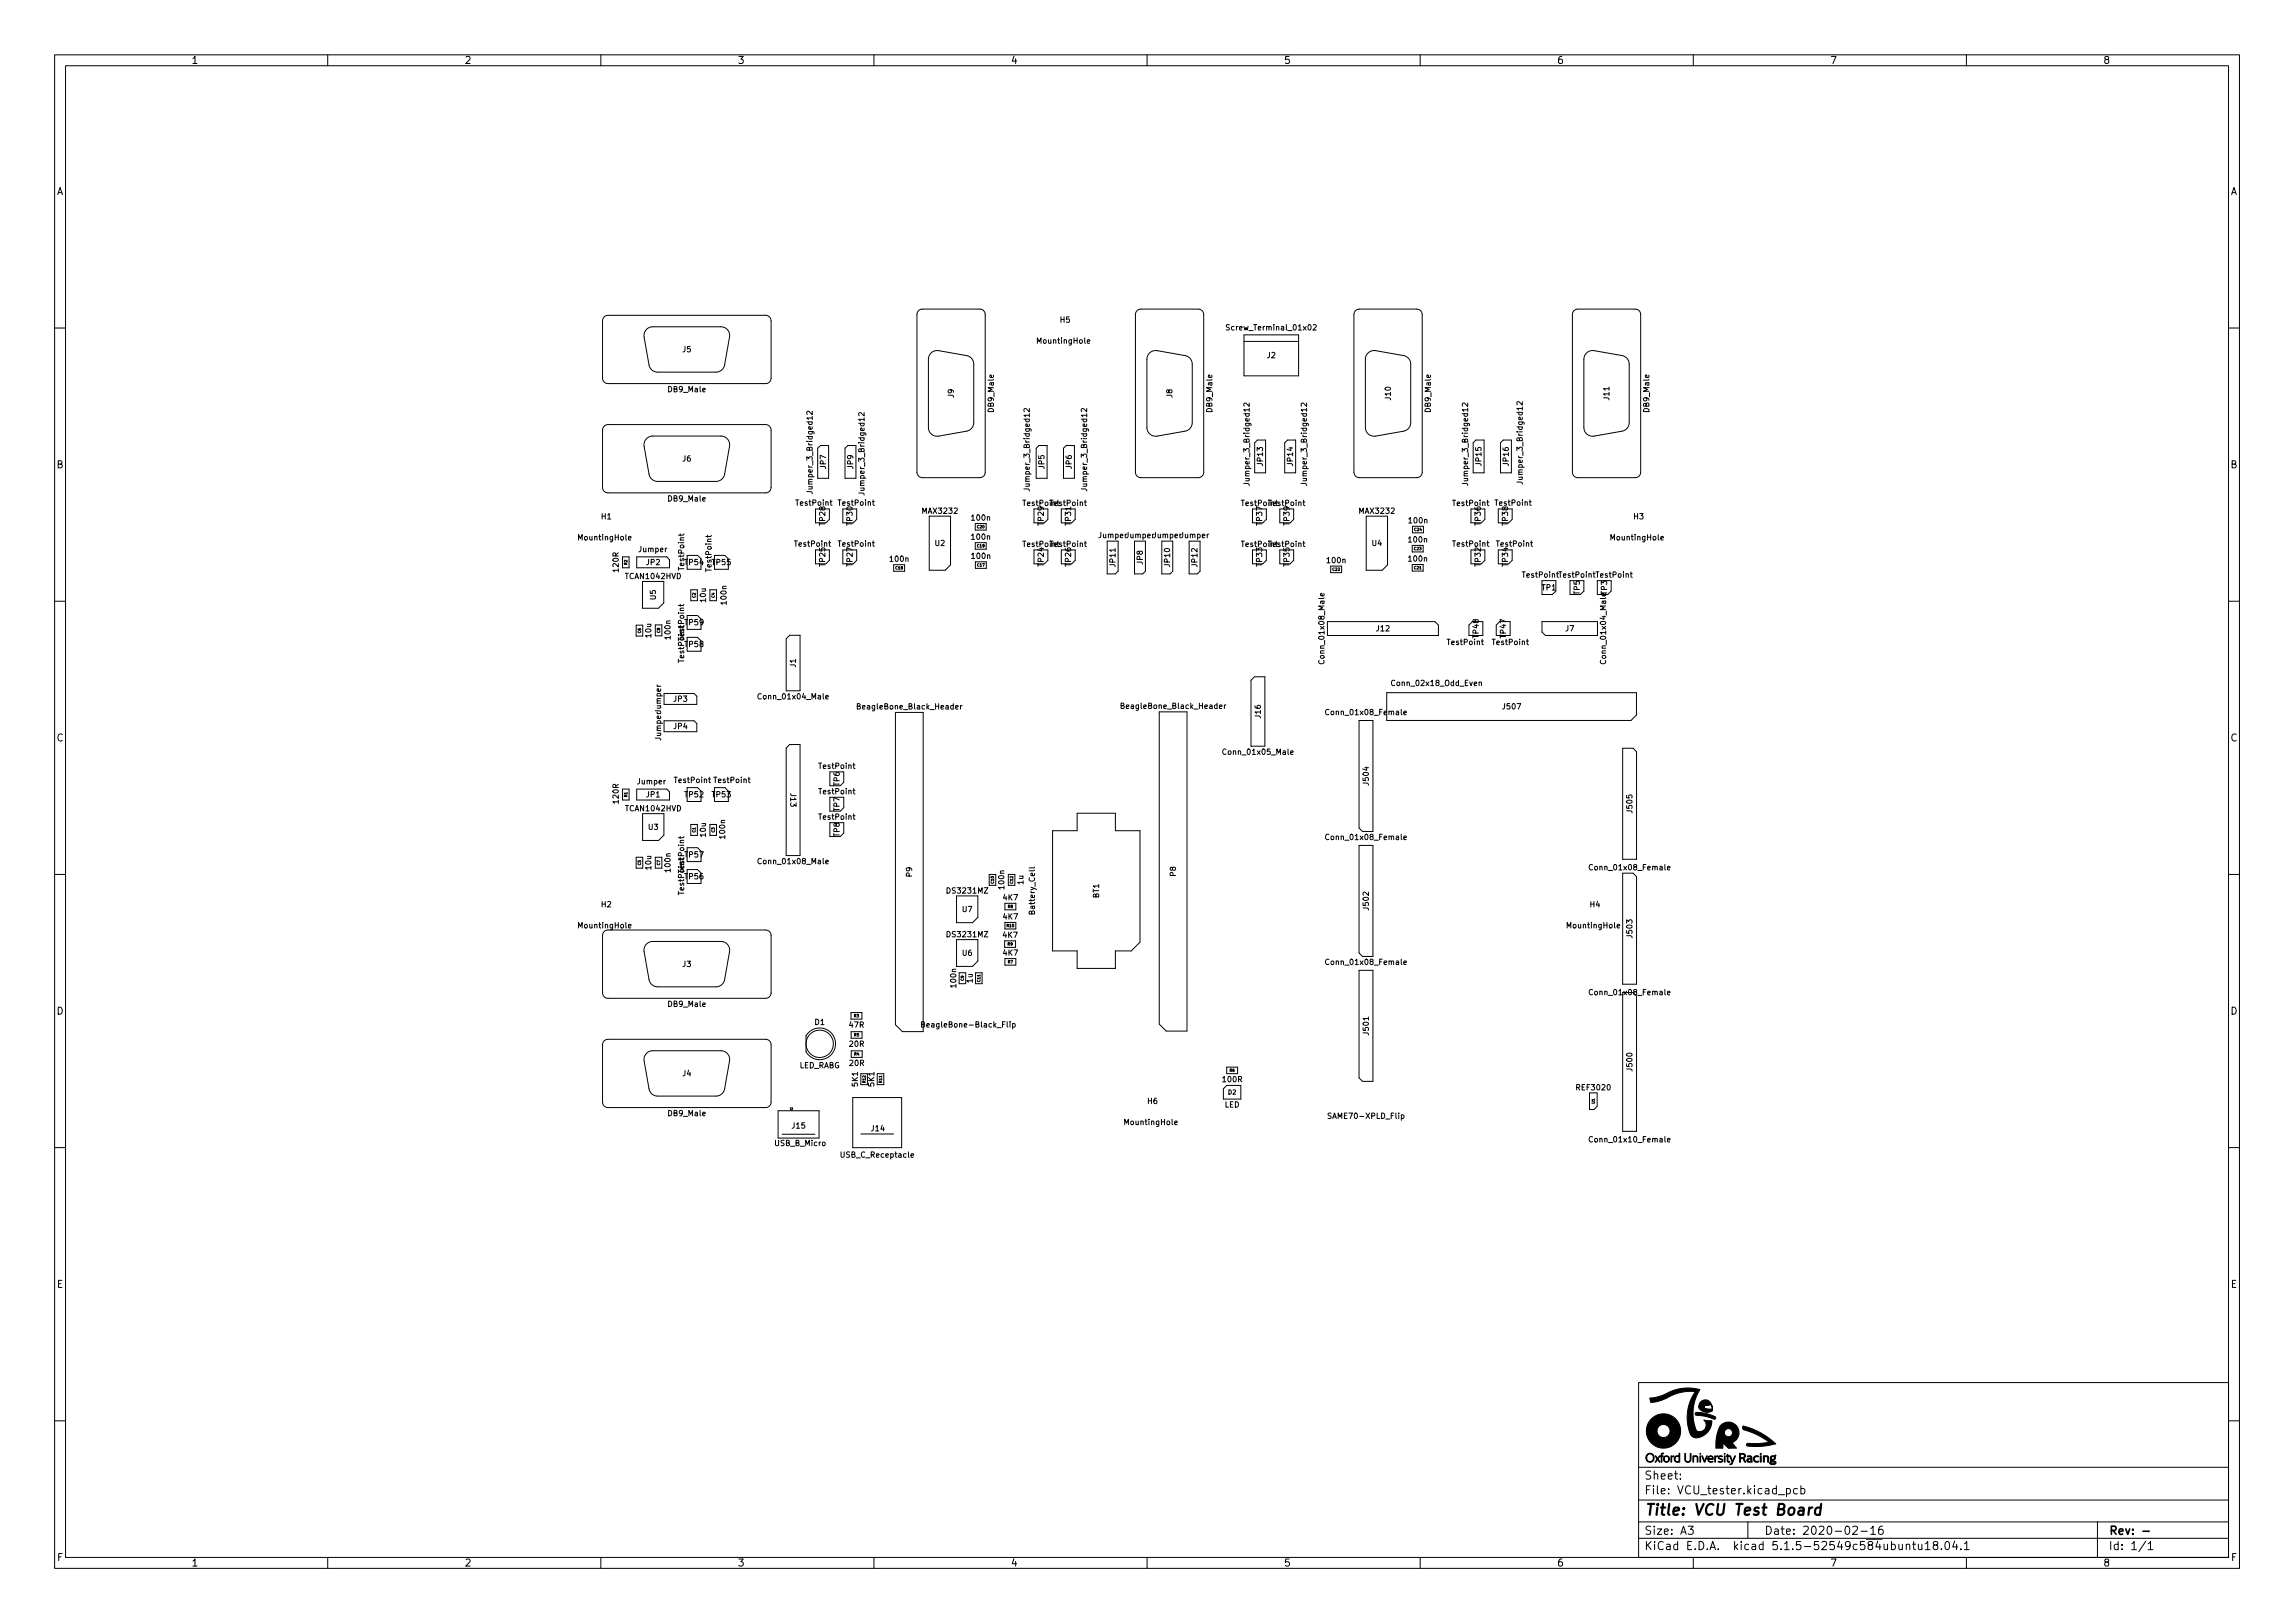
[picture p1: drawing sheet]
<svg xmlns="http://www.w3.org/2000/svg" width="420mm" height="297mm" viewBox="0 0 420 297" stroke-linecap="round" stroke-linejoin="round" font-family="sans-serif">
<defs><g id="words">
<text font-size="2.8" x="301" y="277.3">Title: VCU Test Board</text>
<g font-size="2.1">
<text x="301" y="273.5">File: VCU_tester.kicad_pcb</text>
<text x="301" y="270.8">Sheet:</text>
<text x="301" y="280.9">Size: A3</text>
<text x="323" y="280.9">Date: 2020-02-16</text>
<text x="386" y="280.9">Rev: -</text>
<text x="301" y="283.7">KiCad E.D.A. kicad 5.1.5-52549c584ubuntu18.04.1</text>
<text x="386" y="283.7">Id: 1/1</text>
</g>
<g font-size="1.8">
<text x="35" y="11.7">1</text>
<text x="85" y="11.7">2</text>
<text x="135" y="11.7">3</text>
<text x="185" y="11.7">4</text>
<text x="235" y="11.7">5</text>
<text x="285" y="11.7">6</text>
<text x="335" y="11.7">7</text>
<text x="385" y="11.7">8</text>
<text x="10.3" y="35.7">A</text>
<text x="408.3" y="35.7">A</text>
<text x="10.3" y="85.7">B</text>
<text x="408.3" y="85.7">B</text>
<text x="10.3" y="135.7">C</text>
<text x="408.3" y="135.7">C</text>
<text x="10.3" y="185.7">D</text>
<text x="408.3" y="185.7">D</text>
<text x="10.4" y="235.7">E</text>
<text x="408.4" y="235.7">E</text>
<text x="10.4" y="285.7">F</text>
<text x="35" y="286.7">1</text>
<text x="85" y="286.7">2</text>
<text x="135" y="286.7">3</text>
<text x="185" y="286.7">4</text>
<text x="235" y="286.7">5</text>
<text x="285" y="286.7">6</text>
<text x="335" y="286.7">7</text>
<text x="385" y="286.7">8</text>
<text x="408.4" y="285.7">F</text>
</g>
<g font-size="1.4">
<text x="194.1" y="59">H5</text>
<text x="125" y="64.5">J5</text>
<text x="190.1" y="62.9">MountingHole</text>
<text x="225.1" y="60.5">Screw_Terminal_01x02</text>
<text x="232" y="65.5">J2</text>
<text x="122.4" y="71.8">DB9_Male</text>
<text x="174.6" y="72.8" transform="rotate(-90 174.6 72.8)">J9</text>
<text x="181.9" y="75.3" transform="rotate(-90 181.9 75.3)">DB9_Male</text>
<text x="214.6" y="72.8" transform="rotate(-90 214.6 72.8)">J8</text>
<text x="221.9" y="75.3" transform="rotate(-90 221.9 75.3)">DB9_Male</text>
<text x="254.6" y="73.2" transform="rotate(-90 254.6 73.2)">J10</text>
<text x="261.9" y="75.3" transform="rotate(-90 261.9 75.3)">DB9_Male</text>
<text x="294.6" y="73.2" transform="rotate(-90 294.6 73.2)">J11</text>
<text x="301.9" y="75.3" transform="rotate(-90 301.9 75.3)">DB9_Male</text>
<text x="125" y="84.5">J6</text>
<text x="148.8" y="89.9" transform="rotate(-90 148.8 89.9)">Jumper_3_Bridged12</text>
<text x="151.2" y="85.8" transform="rotate(-90 151.2 85.8)">JP7</text>
<text x="156.2" y="85.8" transform="rotate(-90 156.2 85.8)">JP9</text>
<text x="188.5" y="89.4" transform="rotate(-90 188.5 89.4)">Jumper_3_Bridged12</text>
<text x="191.2" y="85.8" transform="rotate(-90 191.2 85.8)">JP5</text>
<text x="196.2" y="85.8" transform="rotate(-90 196.2 85.8)">JP6</text>
<text x="199" y="89.4" transform="rotate(-90 199 89.4)">Jumper_3_Bridged12</text>
<text x="228.8" y="88.4" transform="rotate(-90 228.8 88.4)">Jumper_3_Bridged12</text>
<text x="231.2" y="85.2" transform="rotate(-90 231.2 85.2)">JP13</text>
<text x="236.7" y="85.2" transform="rotate(-90 236.7 85.2)">JP14</text>
<text x="239.2" y="88.4" transform="rotate(-90 239.2 88.4)">Jumper_3_Bridged12</text>
<text x="268.7" y="88.4" transform="rotate(-90 268.7 88.4)">Jumper_3_Bridged12</text>
<text x="271.2" y="85.2" transform="rotate(-90 271.2 85.2)">JP15</text>
<text x="276.2" y="85.2" transform="rotate(-90 276.2 85.2)">JP16</text>
<text x="278.7" y="88.1" transform="rotate(-90 278.7 88.1)">Jumper_3_Bridged12</text>
<text x="110.1" y="95">H1</text>
<text x="122.4" y="91.8">DB9_Male</text>
<text x="145.8" y="92.5">TestPoint</text>
<text x="153.6" y="92.5">TestPoint</text>
<text x="158.2" y="90.1" transform="rotate(-90 158.2 90.1)">Jumper_3_Bridged12</text>
<text x="169" y="94">MAX3232</text>
<text x="178" y="95.3">100n</text>
<text x="187.4" y="92.6">TestPoint</text>
<text x="192.4" y="92.6">TestPoint</text>
<text x="227.4" y="92.6">TestPoint</text>
<text x="232.4" y="92.6">TestPoint</text>
<text x="249" y="94">MAX3232</text>
<text x="258" y="95.8">100n</text>
<text x="266.1" y="92.6">TestPoint</text>
<text x="273.8" y="92.5">TestPoint</text>
<text x="299.1" y="95">H3</text>
<text x="106.1" y="98.9">MountingHole</text>
<text x="117" y="101">Jumper</text>
<text x="145.6" y="100">TestPoint</text>
<text x="151.1" y="96.1" transform="rotate(-90 151.1 96.1)">TP28</text>
<text x="153.6" y="100">TestPoint</text>
<text x="156.1" y="96.1" transform="rotate(-90 156.1 96.1)">TP30</text>
<text x="171.2" y="99.9">U2</text>
<text x="178" y="98.8">100n</text>
<text x="187.4" y="100.1">TestPoint</text>
<text x="191.1" y="96.1" transform="rotate(-90 191.1 96.1)">TP29</text>
<text x="192.4" y="100.1">TestPoint</text>
<text x="196.1" y="96.1" transform="rotate(-90 196.1 96.1)">TP31</text>
<text x="201.2" y="98.5">JumperJumperJumperJumper</text>
<text x="227.4" y="100.1">TestPoint</text>
<text x="231.1" y="96.1" transform="rotate(-90 231.1 96.1)">TP37</text>
<text x="232.4" y="100.1">TestPoint</text>
<text x="236.1" y="96.1" transform="rotate(-90 236.1 96.1)">TP39</text>
<text x="251.2" y="99.9">U4</text>
<text x="258" y="99.3">100n</text>
<text x="266.1" y="100">TestPoint</text>
<text x="271.1" y="96.1" transform="rotate(-90 271.1 96.1)">TP36</text>
<text x="274.1" y="100">TestPoint</text>
<text x="276.1" y="96.1" transform="rotate(-90 276.1 96.1)">TP38</text>
<text x="295.1" y="98.9">MountingHole</text>
<text x="113.2" y="104.6" transform="rotate(-90 113.2 104.6)">120R</text>
<text x="114.6" y="106">TCAN1042HVD</text>
<text x="118.3" y="103.4">JP2</text>
<text x="125.2" y="104.2" transform="rotate(-90 125.2 104.2)">TestPoint</text>
<text x="125.4" y="103.4">TP54</text>
<text x="130.2" y="104.5" transform="rotate(-90 130.2 104.5)">TestPoint</text>
<text x="130.4" y="103.4">TP55</text>
<text x="151.1" y="103.6" transform="rotate(-90 151.1 103.6)">TP25</text>
<text x="156.1" y="103.6" transform="rotate(-90 156.1 103.6)">TP27</text>
<text x="163" y="102.8">100n</text>
<text x="178" y="102.3">100n</text>
<text x="191.1" y="103.6" transform="rotate(-90 191.1 103.6)">TP24</text>
<text x="196.1" y="103.6" transform="rotate(-90 196.1 103.6)">TP26</text>
<text x="204.2" y="103.7" transform="rotate(-90 204.2 103.7)">JP11</text>
<text x="209.2" y="103.3" transform="rotate(-90 209.2 103.3)">JP8</text>
<text x="214.2" y="103.7" transform="rotate(-90 214.2 103.7)">JP10</text>
<text x="219.2" y="103.7" transform="rotate(-90 219.2 103.7)">JP12</text>
<text x="231.1" y="103.6" transform="rotate(-90 231.1 103.6)">TP33</text>
<text x="236.1" y="103.6" transform="rotate(-90 236.1 103.6)">TP35</text>
<text x="243" y="103.1">100n</text>
<text x="258" y="102.8">100n</text>
<text x="271.1" y="103.6" transform="rotate(-90 271.1 103.6)">TP32</text>
<text x="276.1" y="103.6" transform="rotate(-90 276.1 103.6)">TP34</text>
<text x="278.8" y="105.7">TestPoint TestPoint TestPoint</text>
<text x="120.1" y="109.7" transform="rotate(-90 120.1 109.7)">U5</text>
<text x="129.2" y="110.1" transform="rotate(-90 129.2 110.1)">10u</text>
<text x="133" y="110.5" transform="rotate(-90 133 110.5)">100n</text>
<text x="282.3" y="108">TP1</text>
<text x="289.2" y="108.8" transform="rotate(-90 289.2 108.8)">TP5</text>
<text x="119.2" y="116.6" transform="rotate(-90 119.2 116.6)">10u</text>
<text x="122.8" y="116.9" transform="rotate(-90 122.8 116.9)">100n</text>
<text x="125.2" y="117.1" transform="rotate(-90 125.2 117.1)">TestPoint</text>
<text x="125.4" y="114.4">TP59</text>
<text x="125.4" y="118.4">TP58</text>
<text x="252" y="115.5">J12</text>
<text x="265.1" y="118">TestPoint</text>
<text x="270.7" y="116.7" transform="rotate(-90 270.7 116.7)">TP48</text>
<text x="273.3" y="118">TestPoint</text>
<text x="275.7" y="116.7" transform="rotate(-90 275.7 116.7)">TP47</text>
<text x="286.6" y="115.5">J7</text>
<text x="145.7" y="122.1" transform="rotate(-90 145.7 122.1)">J1</text>
<text x="242.5" y="121.1" transform="rotate(-90 242.5 121.1)">Conn_01x08_Male</text>
<text x="255.1" y="125.5">Conn_02x18_Odd_Even</text>
<text x="294" y="121.1" transform="rotate(-90 294 121.1)">Conn_01x04_MaleTP3</text>
<text x="123.3" y="128.4">JP3</text>
<text x="139.2" y="128">Conn_01x04_Male</text>
<text x="157.5" y="129.8">BeagleBone_Black_Header</text>
<text x="205.8" y="129.7">BeagleBone_Black_Header</text>
<text x="230.8" y="131.4" transform="rotate(-90 230.8 131.4)">J16</text>
<text x="243.2" y="130.9">Conn_01x08_Female</text>
<text x="275.2" y="129.8">J507</text>
<text x="121" y="135.4" transform="rotate(-90 121 135.4)">JumperJumper</text>
<text x="123.3" y="133.4">JP4</text>
<text x="116.7" y="143.5">Jumper</text>
<text x="123.6" y="143.3">TestPoint TestPoint</text>
<text x="150" y="140.7">TestPoint</text>
<text x="153.7" y="143.8" transform="rotate(-90 153.7 143.8)">TP6</text>
<text x="224.3" y="138.1">Conn_01x05_Male</text>
<text x="250.6" y="143.6" transform="rotate(-90 250.6 143.6)">J504</text>
<text x="113.2" y="147" transform="rotate(-90 113.2 147)">120R</text>
<text x="114.6" y="148.5">TCAN1042HVD</text>
<text x="118.3" y="145.9">JP1</text>
<text x="125.4" y="145.9">TP52</text>
<text x="130.4" y="145.9">TP53</text>
<text x="144.7" y="145.3" transform="rotate(90 144.7 145.3)">J13</text>
<text x="150" y="145.4">TestPoint</text>
<text x="153.7" y="148.5" transform="rotate(-90 153.7 148.5)">TP7</text>
<text x="298.8" y="148.7" transform="rotate(-90 298.8 148.7)">J505</text>
<text x="118.7" y="151.9">U3</text>
<text x="129.2" y="153.1" transform="rotate(-90 129.2 153.1)">10u</text>
<text x="132.8" y="153.4" transform="rotate(-90 132.8 153.4)">100n</text>
<text x="150" y="150">TestPoint</text>
<text x="153.7" y="153.1" transform="rotate(-90 153.7 153.1)">TP8</text>
<text x="243.2" y="153.7">Conn_01x08_Female</text>
<text x="119.2" y="159.1" transform="rotate(-90 119.2 159.1)">10u</text>
<text x="122.8" y="159.5" transform="rotate(-90 122.8 159.5)">100n</text>
<text x="125.2" y="159.6" transform="rotate(-90 125.2 159.6)">TestPoint</text>
<text x="125.4" y="156.9">TP57</text>
<text x="125.4" y="160.9">TP56</text>
<text x="139.2" y="158.1">Conn_01x08_Male</text>
<text x="167" y="160.4" transform="rotate(-90 167 160.4)">P9</text>
<text x="187.3" y="161.8" transform="rotate(-90 187.3 161.8)">1u</text>
<text x="215.3" y="160.3" transform="rotate(-90 215.3 160.3)">P8</text>
<text x="291.4" y="159.3">Conn_01x08_Female</text>
<text x="110.1" y="166">H2</text>
<text x="173.5" y="163.5">DS3231MZ</text>
<text x="176.2" y="166.9">U7</text>
<text x="183.7" y="164.8">4K7</text>
<text x="183.9" y="162.6" transform="rotate(-90 183.9 162.6)">100n</text>
<text x="189.4" y="167.1" transform="rotate(-90 189.4 167.1)">Battery_Cell</text>
<text x="201.2" y="164.4" transform="rotate(-90 201.2 164.4)">BT1</text>
<text x="250.6" y="166.4" transform="rotate(-90 250.6 166.4)">J502</text>
<text x="291.1" y="166">H4</text>
<text x="106.1" y="169.9">MountingHole</text>
<text x="173.5" y="171.5">DS3231MZ</text>
<text x="183.6" y="171.6">4K7</text>
<text x="183.7" y="168.3">4K7</text>
<text x="287.1" y="169.9">MountingHole</text>
<text x="298.8" y="171.5" transform="rotate(-90 298.8 171.5)">J503</text>
<text x="125" y="177">J3</text>
<text x="176.2" y="174.9">U6</text>
<text x="178" y="179.8" transform="rotate(-90 178 179.8)">1u</text>
<text x="183.7" y="174.9">4K7</text>
<text x="243.2" y="176.6">Conn_01x08_Female</text>
<text x="122.4" y="184.3">DB9_Male</text>
<text x="175" y="180.6" transform="rotate(-90 175 180.6)">100n</text>
<text x="291.4" y="182.1">Conn_01x08_Female</text>
<text x="149.2" y="187.6">D1</text>
<text x="155.5" y="188.1">47R</text>
<text x="155.5" y="191.6">20R</text>
<text x="169.5" y="188">BeagleBone-Black_Flip</text>
<text x="250.6" y="189.3" transform="rotate(-90 250.6 189.3)">J501</text>
<text x="125" y="197">J4</text>
<text x="146.2" y="195.5">LED_RABG</text>
<text x="155.6" y="195.1">20R</text>
<text x="298.8" y="195.9" transform="rotate(-90 298.8 195.9)">J500</text>
<text x="157" y="198.8" transform="rotate(-90 157 198.8)">5K1</text>
<text x="160" y="198.8" transform="rotate(-90 160 198.8)">5K1</text>
<text x="210.1" y="202">H6</text>
<text x="223.9" y="198.1">100R</text>
<text x="224.2" y="202.7">LED</text>
<text x="288.8" y="199.5">REF3020</text>
<text x="122.4" y="204.3">DB9_Male</text>
<text x="141.9" y="209.7">USB_B_Micro</text>
<text x="145" y="206.5">J15</text>
<text x="159.5" y="207">J14</text>
<text x="206.1" y="205.9">MountingHole</text>
<text x="243.6" y="204.8">SAME70-XPLD_Flip</text>
<text x="291.4" y="209.1">Conn_01x10_Female</text>
<text x="154.2" y="211.9">USB_C_Receptacle</text>
</g>
<text font-size="1.1" x="224.9" y="200.3">D2</text>
<g font-size=".7">
<text x="178.9" y="96.7">C20</text>
<text x="178.9" y="100.2">C19</text>
<text x="258.9" y="100.7">C23</text>
<text x="259" y="97.2">C24</text>
<text x="114.8" y="103.4" transform="rotate(-90 114.8 103.4)">R2</text>
<text x="164" y="104.2">C18</text>
<text x="178.9" y="103.7">C17</text>
<text x="244" y="104.5">C22</text>
<text x="258.9" y="104.2">C21</text>
<text x="127.3" y="109.4" transform="rotate(-90 127.3 109.4)">C2</text>
<text x="130.8" y="109.4" transform="rotate(-90 130.8 109.4)">C4</text>
<text x="117.3" y="115.9" transform="rotate(-90 117.3 115.9)">C6</text>
<text x="120.8" y="115.8" transform="rotate(-90 120.8 115.8)">C8</text>
<text x="114.8" y="145.9" transform="rotate(-90 114.8 145.9)">R1</text>
<text x="127.3" y="152.3" transform="rotate(-90 127.3 152.3)">C1</text>
<text x="130.8" y="152.3" transform="rotate(-90 130.8 152.3)">C3</text>
<text x="117.3" y="158.3" transform="rotate(-90 117.3 158.3)">C5</text>
<text x="120.8" y="158.3" transform="rotate(-90 120.8 158.3)">C7</text>
<text x="182" y="161.7" transform="rotate(-90 182 161.7)">C10</text>
<text x="185.4" y="161.7" transform="rotate(-90 185.4 161.7)">C12</text>
<text x="184.5" y="166.2">R8</text>
<text x="184.3" y="169.7">R10</text>
<text x="184.5" y="173">R9</text>
<text x="176.4" y="179.5" transform="rotate(-90 176.4 179.5)">C9</text>
<text x="179.4" y="179.7" transform="rotate(-90 179.4 179.7)">C11</text>
<text x="184.5" y="176.3">R7</text>
<text x="156.4" y="186.2">R3</text>
<text x="156.4" y="189.7">R5</text>
<text x="156.4" y="193.2">R4</text>
<text x="225.1" y="196.2">R6</text>
<text x="158.5" y="198.2" transform="rotate(-90 158.5 198.2)">R12</text>
<text x="161.5" y="198.2" transform="rotate(-90 161.5 198.2)">R11</text>
<text x="292" y="202" transform="rotate(-90 292 202)">U1</text>
</g>
</g></defs>
<g fill="none" stroke="#000" stroke-width=".18">
<path d="M10 10h400v277h-400zM12 12h396v273h-396zM60 10v2M110 10v2M160 10v2M210 10v2M260 10v2M310 10v2M360 10v2M110.6 58l.7-.3h28.9a1 1 0 0 1 1 1v10.5a1 1 0 0 1-1 1h-28.9a1 1 0 0 1-1-1v-10.5zM168.2 56.9l.7-.3h10.5a1 1 0 0 1 1 1v28.8a1 1 0 0 1-1 1h-10.5a1 1 0 0 1-1-1v-28.8zM208.2 56.9l.7-.3h10.5a1 1 0 0 1 1 1v28.8a1 1 0 0 1-1 1h-10.5a1 1 0 0 1-1-1v-28.8z"/>
<path d="M225.1 59.5h-.6v.3l.5 .2 .1 .2-.2 .2h-.4M240.4 59.5l.4-.1 .2 .3-.6 .7h.6M248.2 56.9l.7-.3h10.5a1 1 0 0 1 1 1v28.8a1 1 0 0 1-1 1h-10.5a1 1 0 0 1-1-1v-28.8zM288.2 56.9l.7-.3h10.5a1 1 0 0 1 1 1v28.8a1 1 0 0 1-1 1h-10.5a1 1 0 0 1-1-1v-28.8zM10 60h2M110.6 78l.7-.3h28.9a1 1 0 0 1 1 1v10.5a1 1 0 0 1-1 1h-28.9a1 1 0 0 1-1-1v-10.5zM118.4 60.3l.4-.3 .7-.2h12.5a1.6 1.6 0 0 1 1.6 1.9l-.9 5.1a1.6 1.6 0 0 1-1.6 1.3h-10.7a1.6 1.6 0 0 1-1.6-1.3l-.9-5.3 .1-.6zM148.7 75.3v.6l-.7-.6-.3 .2 .1 .3M158.2 75.5v.6l-.7-.6-.3 .2 .1 .4M170.4 64.6l.6-.4h.7l5.2 .9a1.6 1.6 0 0 1 1.4 1.6v10.6a1.6 1.6 0 0 1-1.4 1.6l-5.1 .9a1.6 1.6 0 0 1-1.8-1.6v-12.4l.1-.7zM188.5 74.8v.6l-.8-.6-.2 .2v.3M199 74.8v.6l-.8-.6-.2 .2v.3"/>
<path d="M210.4 64.6l.6-.4h.7l5.2 .9a1.6 1.6 0 0 1 1.4 1.6v10.6a1.6 1.6 0 0 1-1.4 1.6l-5.1 .9a1.6 1.6 0 0 1-1.8-1.6v-12.4l.1-.6zM227.7 61.3h10v7.5h-10zM227.8 62.5h9.9M228.7 73.8v.6l-.7-.6-.3 .2 .1 .3M239.2 73.8v.6l-.7-.6-.3 .2 .1 .3M250.4 64.6l.6-.4h.7l5.2 .9a1.6 1.6 0 0 1 1.4 1.6v10.6a1.6 1.6 0 0 1-1.4 1.6l-5.1 .9a1.6 1.6 0 0 1-1.8-1.6v-12.4l.1-.7zM268.7 73.8v.6l-.7-.6-.3 .2 .1 .3M278.7 73.5v.6l-.7-.6-.3 .2 .1 .4M290.4 64.6l.6-.4h.7l5.2 .9a1.6 1.6 0 0 1 1.4 1.6v10.6a1.6 1.6 0 0 1-1.4 1.6l-5.1 .9a1.6 1.6 0 0 1-1.8-1.6v-12.4l.1-.7zM408 60h2M118.4 80.3l.4-.3 .7-.2h12.5a1.6 1.6 0 0 1 1.6 1.9l-.9 5.1a1.6 1.6 0 0 1-1.6 1.3h-10.7a1.6 1.6 0 0 1-1.6-1.3l-.9-5.3 .1-.6zM147.7 90h.9l.1 .4"/>
<path d="M149.3 93.1h2.5v2l-.6 .6h-1.9zM149.7 82l.5-.5h1.5v6h-2zM154.3 93.1h2.5v2l-.6 .6h-1.9zM154.7 82l.5-.5h1.5v6h-2zM157.2 90.2l.9 .1 .1 .3M170.1 94.5h3.9v8.9l-1 1h-2.9zM178.5 95.8h2v1.2h-2zM178.5 99.3h2v1.2h-2zM187.5 89.5h.8l.2 .4M189.3 93.1h2.5v2l-.6 .6h-1.9zM189.7 82l.5-.5h1.5v6h-2zM194.3 93.1h2.5v2l-.6 .6h-1.9z"/>
<path d="M194.7 82l.5-.5h1.5v6h-2zM198 89.5h.8l.2 .4M202.7 99v6h1.5l.5-.5v-5.5M207.7 99v6h1.5l.5-.5v-5.5M212.7 99v6h1.5l.5-.5v-5.5M217.7 99v6h1.5l.5-.5v-5.5M227.7 88.5h.9l.1 .4M229.3 93.1h2.5v2l-.6 .6h-1.9zM230.2 80.5h1.5v6h-2v-5.5zM234.3 93.1h2.5v2l-.6 .6h-1.9zM235.2 81l.5-.5h1.5v6h-2zM238.2 88.5h.9l.1 .4"/>
<path d="M250.1 94.5h3.9v8.9l-1 1h-2.9zM258.5 99.8h2v1.2h-2zM258.6 96.3h2v1.2h-2zM267.7 88.5h.9l.1 .4M269.3 93.1h2.5v2l-.6 .6h-1.9zM269.7 81l.5-.5h1.5v6h-2zM274.3 93.1h2.5v2l-.6 .6h-1.9zM275.2 80.5h1.5v6h-2v-5.5zM277.7 88.2l.9 .1 .1 .3M10 110h2M114 101.9h1.2v2h-1.2zM116.5 114.4h1.2v2h-1.2z"/>
<path d="M116.6 101.9h5.5l.5 .5v1.5h-6zM117.6 106.4h3.9v3.9l-1 1h-2.9zM120 114.4h1.2v2h-1.2zM124.5 118.4v.4M124.6 119.2l-.1 .2 .2 .1h.1l.1-.3h.2v.3M124.7 118.1v-.5h-.4l-.1 .5h1M125.1 120l.1 .3-.2 .1-.4-.1v-.3l.2-.1 .1 .5M125.2 118.4l-.2 .3h-.8M125.8 112.6h1.9l.6 .7v1.9h-2.5zM125.8 101.6h1.9l.6 .7v1.9h-2.5zM125.8 116.6h1.9l.6 .7v1.9h-2.5zM126.5 107.9h1.2v2h-1.2z"/>
<path d="M130 107.9h1.2v2h-1.2zM130.8 101.6h1.9l.6 .7v1.9h-2.5zM144.6 116.3h1.9v10.1h-2.6v-9.5zM149.3 100.6h2.5v2l-.6 .6h-1.9zM154.3 100.6h2.5v2l-.6 .6h-1.9zM163.6 103.4h2v1.2h-2zM178.6 102.8h2v1.2h-2zM189.3 100.6h2.5v2l-.6 .6h-1.9zM194.3 100.6h2.5v2l-.6 .6h-1.9zM229.3 100.6h2.5v2l-.6 .6h-1.9zM234.3 100.6h2.5v2l-.6 .6h-1.9zM243 113.8h19.7l.6 .6v1.9h-20.3z"/>
<path d="M243.6 103.6h2v1.2h-2zM258.5 103.3h2v1.2h-2zM269.3 100.6h2.5v2l-.6 .6h-1.9zM269.6 113.8h1.9v2.5h-2.6v-1.9zM274.3 100.6h2.5v2l-.6 .6h-1.9zM274.6 113.8h1.9v2.5h-2.6v-1.9zM282.3 106.3h2.5v1.9l-.6 .6h-1.9zM282.3 113.8h10.2v2.5h-9.6l-.6-.6zM287.4 106.3h2.6v1.9l-.7 .6h-1.9zM292.4 106.3h2.6v1.9l-.7 .6h-1.9zM408 110h2M121.6 126.9h5.5l.5 .5v1.5h-6"/>
<path d="M121.6 131.9h5.5l.5 .5v1.5h-6M124.2 120.7v.6M124.2 121h1M143.9 136.9l.7-.6h1.9v20.3h-2.6zM156.9 129.3l.5-.1v-.3l-.5-.1v1h.4l.2-.4-.2-.1M163.9 130.4h5.1v58.4h-3.8l-1.3-1.3zM176.1 129.1l-.2 .2M205.2 129.2l.5-.1v-.3l-.5-.1v1h.4l.2-.4-.2-.1M212.2 130.3h5.1v58.4h-3.8l-1.3-1.3zM224.4 129l-.2 .2M229 124.5l.7-.6h1.9v12.7h-2.6zM243.3 129.9a.44 .44 0 0 0-.6 .4 .44 .44 0 0 0 .6 .4"/>
<path d="M248.8 131.9h2.6v20.3h-2l-.6-.6zM253.9 126.8h45.7v4.1l-1 1h-44.7zM257 130.5l.5-.1-.1-.2h-.2l-.2 .1 .1 .5h.3M297.1 136.9h1.9l.6 .7v19.7h-2.5zM114 144.4h1.2v2h-1.2zM116.5 156.9h1.2v2h-1.2zM116.6 144.4h5.5l.5 .5v1.5h-6zM117.6 148.9h3.9v3.9l-.9 1h-3zM120 156.9h1.2v2h-1.2zM125.8 144.1h1.9l.6 .7v1.9h-2.5zM125.8 155.1h1.9l.6 .7v1.9h-2.5zM125.8 159.1h1.9l.6 .7v1.9h-2.5z"/>
<path d="M126.5 150.9h1.2v2h-1.2zM130 150.9h1.2v2h-1.2zM130.8 144.1h1.9l.6 .7v1.9h-2.5zM151.9 150.6h2.6v1.9l-.7 .6h-1.9zM151.9 141.3h2.6v1.9l-.7 .6h-1.9zM151.9 145.9h2.6v1.9l-.7 .7h-1.9zM192.7 152h4.5v-3.2h7v3.2h4.5v20.4l-1.6 1.6h-2.9v3.2h-7v-3.2h-4.5zM243.3 152.8a.44 .44 0 0 0-.6 .4 .44 .44 0 0 0 .6 .4M248.8 154.7h2.6v20.3h-2l-.6-.6zM257 153.3h.5l-.1-.2-.2-.1-.2 .2 .1 .4h.3M291.6 158.3a.44 .44 0 0 0-.7 .4 .44 .44 0 0 0 .7 .4M297.1 159.8v20.3h2.5v-19.7l-.6-.6"/>
<path d="M305.3 158.9l.4-.1v-.2h-.3l-.1 .1v.5h.4M10 160h2M110.6 170.5l.7-.3h28.9a1 1 0 0 1 1 1v10.5a1 1 0 0 1-1 1h-28.9a1 1 0 0 1-1-1v-10.5zM118.4 172.8l.5-.4 .6-.1h12.5a1.6 1.6 0 0 1 1.6 1.9l-.9 5.1a1.6 1.6 0 0 1-1.6 1.3h-10.7a1.6 1.6 0 0 1-1.6-1.3l-.9-5.3 .1-.6zM124.2 163.2v.6M124.2 163.5h1M124.5 160.9v.4M124.6 161.7l-.1 .2 .2 .1h.1l.1-.3h.2v.3M124.7 160.6v-.5h-.4l-.1 .5h1M125.1 162.5l.1 .3-.2 .1-.4-.1v-.3l.2-.1 .1 .5M125.2 160.9l-.2 .3h-.8M175.1 164h3.9v3.9l-1 1h-2.9z"/>
<path d="M175.1 172h3.9v3.9l-1 1h-2.9zM176.8 178h-1.2v2h1.2M178.6 178h1.2v2h-1.2zM181.1 160h1.2v2h-1.2zM183.9 172.2h2v1.2h-2zM184 168.8h2v1.2h-2zM184 165.3h2v1.2h-2zM184 175.4h2v1.2h-2zM184.6 160h1.2v2h-1.2zM243.3 175.6a.44 .44 0 0 0-.6 .4 .44 .44 0 0 0 .6 .4M248.8 177.6h2.6v20.3h-2l-.6-.6zM257 176.2l.5-.1-.1-.2h-.2l-.2 .1 .1 .5h.3"/>
<path d="M408 160h2M110.6 190.5l.7-.3h28.9a1 1 0 0 1 1 1v10.5a1 1 0 0 1-1 1h-28.9a1 1 0 0 1-1-1v-10.5zM118.4 192.8l.5-.4 .6-.1h12.5a1.6 1.6 0 0 1 1.6 1.9l-.9 5.1a1.6 1.6 0 0 1-1.6 1.3h-10.7a1.6 1.6 0 0 1-1.6-1.3l-.9-5.3 .1-.6zM148 189a2.9 2.9 0 0 1 4.3 .2 2.9 2.9 0 0 1-.6 4.2 2.9 2.9 0 0 1-4.1-.9v-2.9zM155.8 185.3h2v1.2h-2zM155.8 188.8h2v1.2h-2zM155.8 192.3h2v1.2h-2zM158.8 196.5h-1.2v2h1.2M160.6 196.5h1.2v2h-1.2zM168.7 187.5l.4-.1 .1-.3-.5-.1v1h.4l.2-.3-.2-.2M185.4 187.4l.3-.1 .2 .2-.1 .4h-.4M224 199.3l.6-.6h2.6v2.5h-3.2z"/>
<path d="M224.6 195.3h2v1.2h-2zM291.6 181.2a.44 .44 0 0 0-.7 .4 .44 .44 0 0 0 .7 .4M297.1 181.7v25.4h2.5v-24.8M305.3 181.7h.4v-.2l-.3-.1-.1 .2v.4h.4M10 210h2M142.5 203.3h7.4v5h-7.4zM143.2 207.6h6M144.7 202.8h.4v.2l-.2 .2-.2-.2zM156.1 200.9h9v9.1h-9zM157.6 207.5h6M243.7 203.8l-.4-.1-.2 .2 .1 .2 .5 .2v.3l-.6 .1M256.6 204.1l.2-.1 .2 .2-.1 .5h-.3"/>
<path d="M291 200v3.1h.9l.5-.6v-2.5M291.6 208.1a.44 .44 0 0 0-.7 .4 .44 .44 0 0 0 .7 .4M305.3 208.7l.4-.1v-.2l-.3-.1-.1 .2v.5h.4M408 210h2M300 253h108v32h-108zM10 260h2M300 278.5h108M300 274.5h108M300 268.5h108M307.6 270.6v.1M307.6 269.8v.1M309.1 279.3h.9l-.5 .6 .4 .1v.7l-.2 .1h-.4l-.2-.1"/>
<path d="M320 278.5v3M327.1 272.5l.4-.1 .3 .3v.4l-.2 .2h-.5M327.1 272.4v1.5M329.1 272.5l-.5-.1-.2 .3v.4l.1 .2h.6M329.7 272.5l.4-.1 .3 .3v.4l-.1 .2h-.6M329.7 271.9v1.5M339.2 279.5l.6-.2 .2 .2 .1 .2-1 1.1h1M342.5 279.7l.4-.4v1.5M344.6 279.3a.59 .59 0 0 0-.7 .7v.5l.2 .2 .4 .1 .2-.1 .1-.5-.2-.2-.4-.1-.3 .3M384 278.5v6.5M408 260h2M60 285v2"/>
<path d="M110 285v2M160 285v2M210 285v2M260 285v2M300 281.5h108M310 285v2M340.7 280.2h1.2M342.5 280.8h.8M349 282.8l.2-.2 .4 .1v.9M350.1 282.6h.6M350.3 282.1v1.3l.4 .2M351.2 282.6l.1 .9 .3 .1 .3-.1"/>
<path d="M351.9 282.6v1M352.5 282.5l.4-.4v1.5M352.5 283.6h.8M354.2 282.8l-.3-.3 .1-.2 .2-.2 .4 .1 .2 .2-.1 .2-.6 .2-.2 .2 .1 .5 .2 .1h.3l.3-.3v-.3l-.3-.2M355.4 283.5v.1M356.3 282.2l.1-.1a.8 .8 0 0 1 .5 .8 .8 .8 0 0 1-.5 .7 1 1 0 0 1-.1-1.4zM357.9 282l-.4 1.1h.9M358.2 282.6v1M359 283.5v.1M359.6 282.5l.5-.4v1.5M359.6 283.6h.9M360 285v2"/>
<path d="M392.8 282l-1.2 2M393.3 282.5l.4-.4v1.5M393.3 283.6h.8"/>
<circle cx="150.1" cy="191" r="2.5"/>
</g>
<path d="M392.3 280.2h1.2" fill="none" stroke="#000" stroke-width=".3"/>
<path d="M331.2 275.9l-.1 1.3M331.8 275.9l-.4 .1-.2 .3M333.3 276a.66 .66 0 0 0-1 .3v.6l.1 .2 .2 .1 .6-.1M333.4 275.2l-.2 2" fill="none" stroke="#000" stroke-width=".4"/>
<g fill="#000" stroke="#000" stroke-width=".18">
<path d="M302.3 259.7a3.1 3.1 0 0 1 5 .6 3.1 3.1 0 0 1-1.9 4.6 3.1 3.1 0 0 1-4-3h2a1.2 1.2 0 0 0 1.7 1 1.2 1.2 0 0 0 .1-2 1.2 1.2 0 0 0-1.8 .9l-2 .1a3.1 3.1 0 0 1 .9-2.2zM302 255.9h.1a12.5 12.5 0 0 0 4.4-1.5l2.3-.4 1.2 .1 1.2 .2a7.7 7.7 0 0 0-.5 7.6l.2 .1a1.2 1.2 0 0 0 1.3-.7 1.2 1.2 0 0 0-.3-1.4l1.5 .1v.2a2.93 2.93 0 0 1-3.4 2.8l-.4-.3-.3-.6a8.2 8.2 0 0 1 1.1-7.4h-.1a9.2 9.2 0 0 0-5.8 1.5l-2.1 .5a.32 .32 0 0 1-.3-.5zM310.4 258.6a6.7 6.7 0 0 1 3.7 .8v.2l-.3 .2a10.3 10.3 0 0 0-3.4-.8zM311.4 256.6a1.25 1.25 0 0 1 1.4-.3 1.25 1.25 0 0 1 .7 1.2v.7l-.6 .2-.6 .1a1.34 1.34 0 0 1-1.3-1h1l.2 .3 1.2 .1a.52 .52 0 0 0-.1-.8l-1.1 .1-.2 .3h-1l.1-.5zM301.6 266.2a.77 .77 0 0 1 1.1 .1 .77 .77 0 0 1-.2 1.1 .77 .77 0 0 1-1.1-.3l-.1-.3h.2a.65 .65 0 0 0 .8 .6 .65 .65 0 0 0 .3-1 .6 .6 0 0 0-.7-.3 .6 .6 0 0 0-.4 .7h-.2v-.2zM303 266.5h.1l.2 .2a.16 .16 0 0 0 .2 .2 .16 .16 0 0 0 .1-.2l.3-.2-.3 .4a.55 .55 0 0 0 .3 .7h-.1l-.3-.5-.4 .5h-.1l.4-.6zM304.2 266h.4l-.3 .2v.3h.2v.1h-.2v1h-.2v-1h-.1v-.1h.1zM304.7 266.6a.56 .56 0 0 1 .9 .1 .56 .56 0 0 1-.3 .8 .56 .56 0 0 1-.8-.5h.2a.41 .41 0 0 0 .6 .4 .41 .41 0 0 0 0-.7 .41 .41 0 0 0-.6 .3h-.2zM305.9 266.5l.1 .1 .4-.2 .1 .1-.5 .2v.9h-.1zM306.7 266.6l.3-.2 .4 .1v-.5h.1v1.6h-.2a.57 .57 0 0 1-.8-.6h.1a.47 .47 0 0 0 .3 .5 .47 .47 0 0 0 .5-.1v-.8a.46 .46 0 0 0-.8 .4h-.1zM308.4 266h.2v1.2l.4 .3 .4-.3v-1.2h.2v1.2a.58 .58 0 0 1-.6 .4 .58 .58 0 0 1-.6-.4zM309.9 266.5h.2a.48 .48 0 0 1 .6 0 .48 .48 0 0 1 .2 .5v.6h-.2v-.8a.43 .43 0 0 0-.6-.2v1h-.2z"/>
<path d="M311.2 266.5h.1v1.1h-.1zM311.2 266h.1v.2h-.1zM311.5 266.5h.2l.4 .9 .4-.9h.1l-.5 1.1h-.1zM312.8 266.6a.5 .5 0 0 1 .6-.1 .5 .5 0 0 1 .3 .6h-.9a.74 .74 0 0 0 .8 .4l-.5 .1a.55 .55 0 0 1-.4-.7l.8 .1-.1-.4a.37 .37 0 0 0-.4 0 .37 .37 0 0 0-.2 .3 .2 .2 0 0 1-.1-.2 .2 .2 0 0 1 .1-.1zM313.9 266.5l.2 .1 .4-.2v.2l-.4 .1v.9h-.2zM314.7 266.5l.2-.1 .4 .1-.1 .1a.24 .24 0 0 0-.4-.1 .24 .24 0 0 0 0 .4l.3 .1a.37 .37 0 0 1 .3 .5 .37 .37 0 0 1-.6 .1l-.3-.1 .1-.1h.6a.23 .23 0 0 0 0-.2 .23 .23 0 0 0-.2-.1l-.2-.1a.29 .29 0 0 1-.1-.5zM315.7 266.5h.1v1.1h-.1zM315.7 266h.1v.2h-.1zM316.2 266.2h.1v.3h.3v.1h-.3v.5a.25 .25 0 0 0 .1 .3 .25 .25 0 0 0 .3 .1v.1h-.3l-.2-.2v-.8h-.2v-.1h.2zM315 260.9a1.94 1.94 0 0 1 3 .2 1.94 1.94 0 0 1-.9 2.9l.8 1-1.4 .1-1-1-.1 1-.9-.1a.3 .3 0 0 1-.4 0 .3 .3 0 0 1 0-.4l.3-2.4h1.3a.74 .74 0 0 0 1.1 .7 .74 .74 0 0 0 0-1.3 .74 .74 0 0 0-1.1 .5l-1.3 .1zM316.7 266.5h.1l.4 .9 .4-.9h.1l-.6 1.3-.2 .2-.2-.1h.2l.2-.3zM318.5 266h.7a.43 .43 0 0 1 .4 .4 .43 .43 0 0 1-.4 .5l.4 .7h-.2l-.3-.6-.4-.1v.7h-.2v-.8h.4a.33 .33 0 0 0 .5-.4 .33 .33 0 0 0-.5-.2h-.2v.6h-.2z"/>
<path d="M319.1 261a13.6 13.6 0 0 1 6 3.2l-.1 .1a11.7 11.7 0 0 1-5.2 .3l-.1-.3 .2-.2 2.1 .1 1.9-.3a19.7 19.7 0 0 0-4.8-2.4zM319.9 266.5l.5-.1 .3 .3 .1 .9h-.5a.36 .36 0 0 1-.5-.4h.2a.34 .34 0 0 0 .6 .2l-.1-.3-.3-.1-.4 .2a.63 .63 0 0 1 .8-.3l-.2-.3h-.5zM321.2 266.6l.5-.2 .3 .1-.1 .1a.46 .46 0 0 0-.7 .4 .46 .46 0 0 0 .7 .4l.1 .1-.2 .1a.61 .61 0 0 1-.7-.3 .61 .61 0 0 1 .1-.7zM322.3 266h.1v.2h-.1zM322.3 266.4h.1v1.2h-.1zM322.8 266.4l.4 .1a.47 .47 0 0 1 .5 0 .47 .47 0 0 1 .1 .6v.5h-.2v-.8a.37 .37 0 0 0-.6-.1v.9h-.2zM324.2 266.6l.3-.2 .3 .1a.16 .16 0 0 1 .2-.2 .16 .16 0 0 1 .1 .1l-.2 .2 .1 .3-.1 .2-.6 .2 .6 .1a.33 .33 0 0 1 .2 .5 .33 .33 0 0 1-.5 .1 .43 .43 0 0 1-.6-.3l.6 .2a.21 .21 0 0 0 .2 0 .21 .21 0 0 0 .1-.3h-.6l-.3 .1 .2-.6-.1-.3h.2l.2 .3a.28 .28 0 0 0 .3-.3 .28 .28 0 0 0-.2-.3 .28 .28 0 0 0-.3 .3h-.2z"/>
</g>
<use href="#words"/>
</svg>
